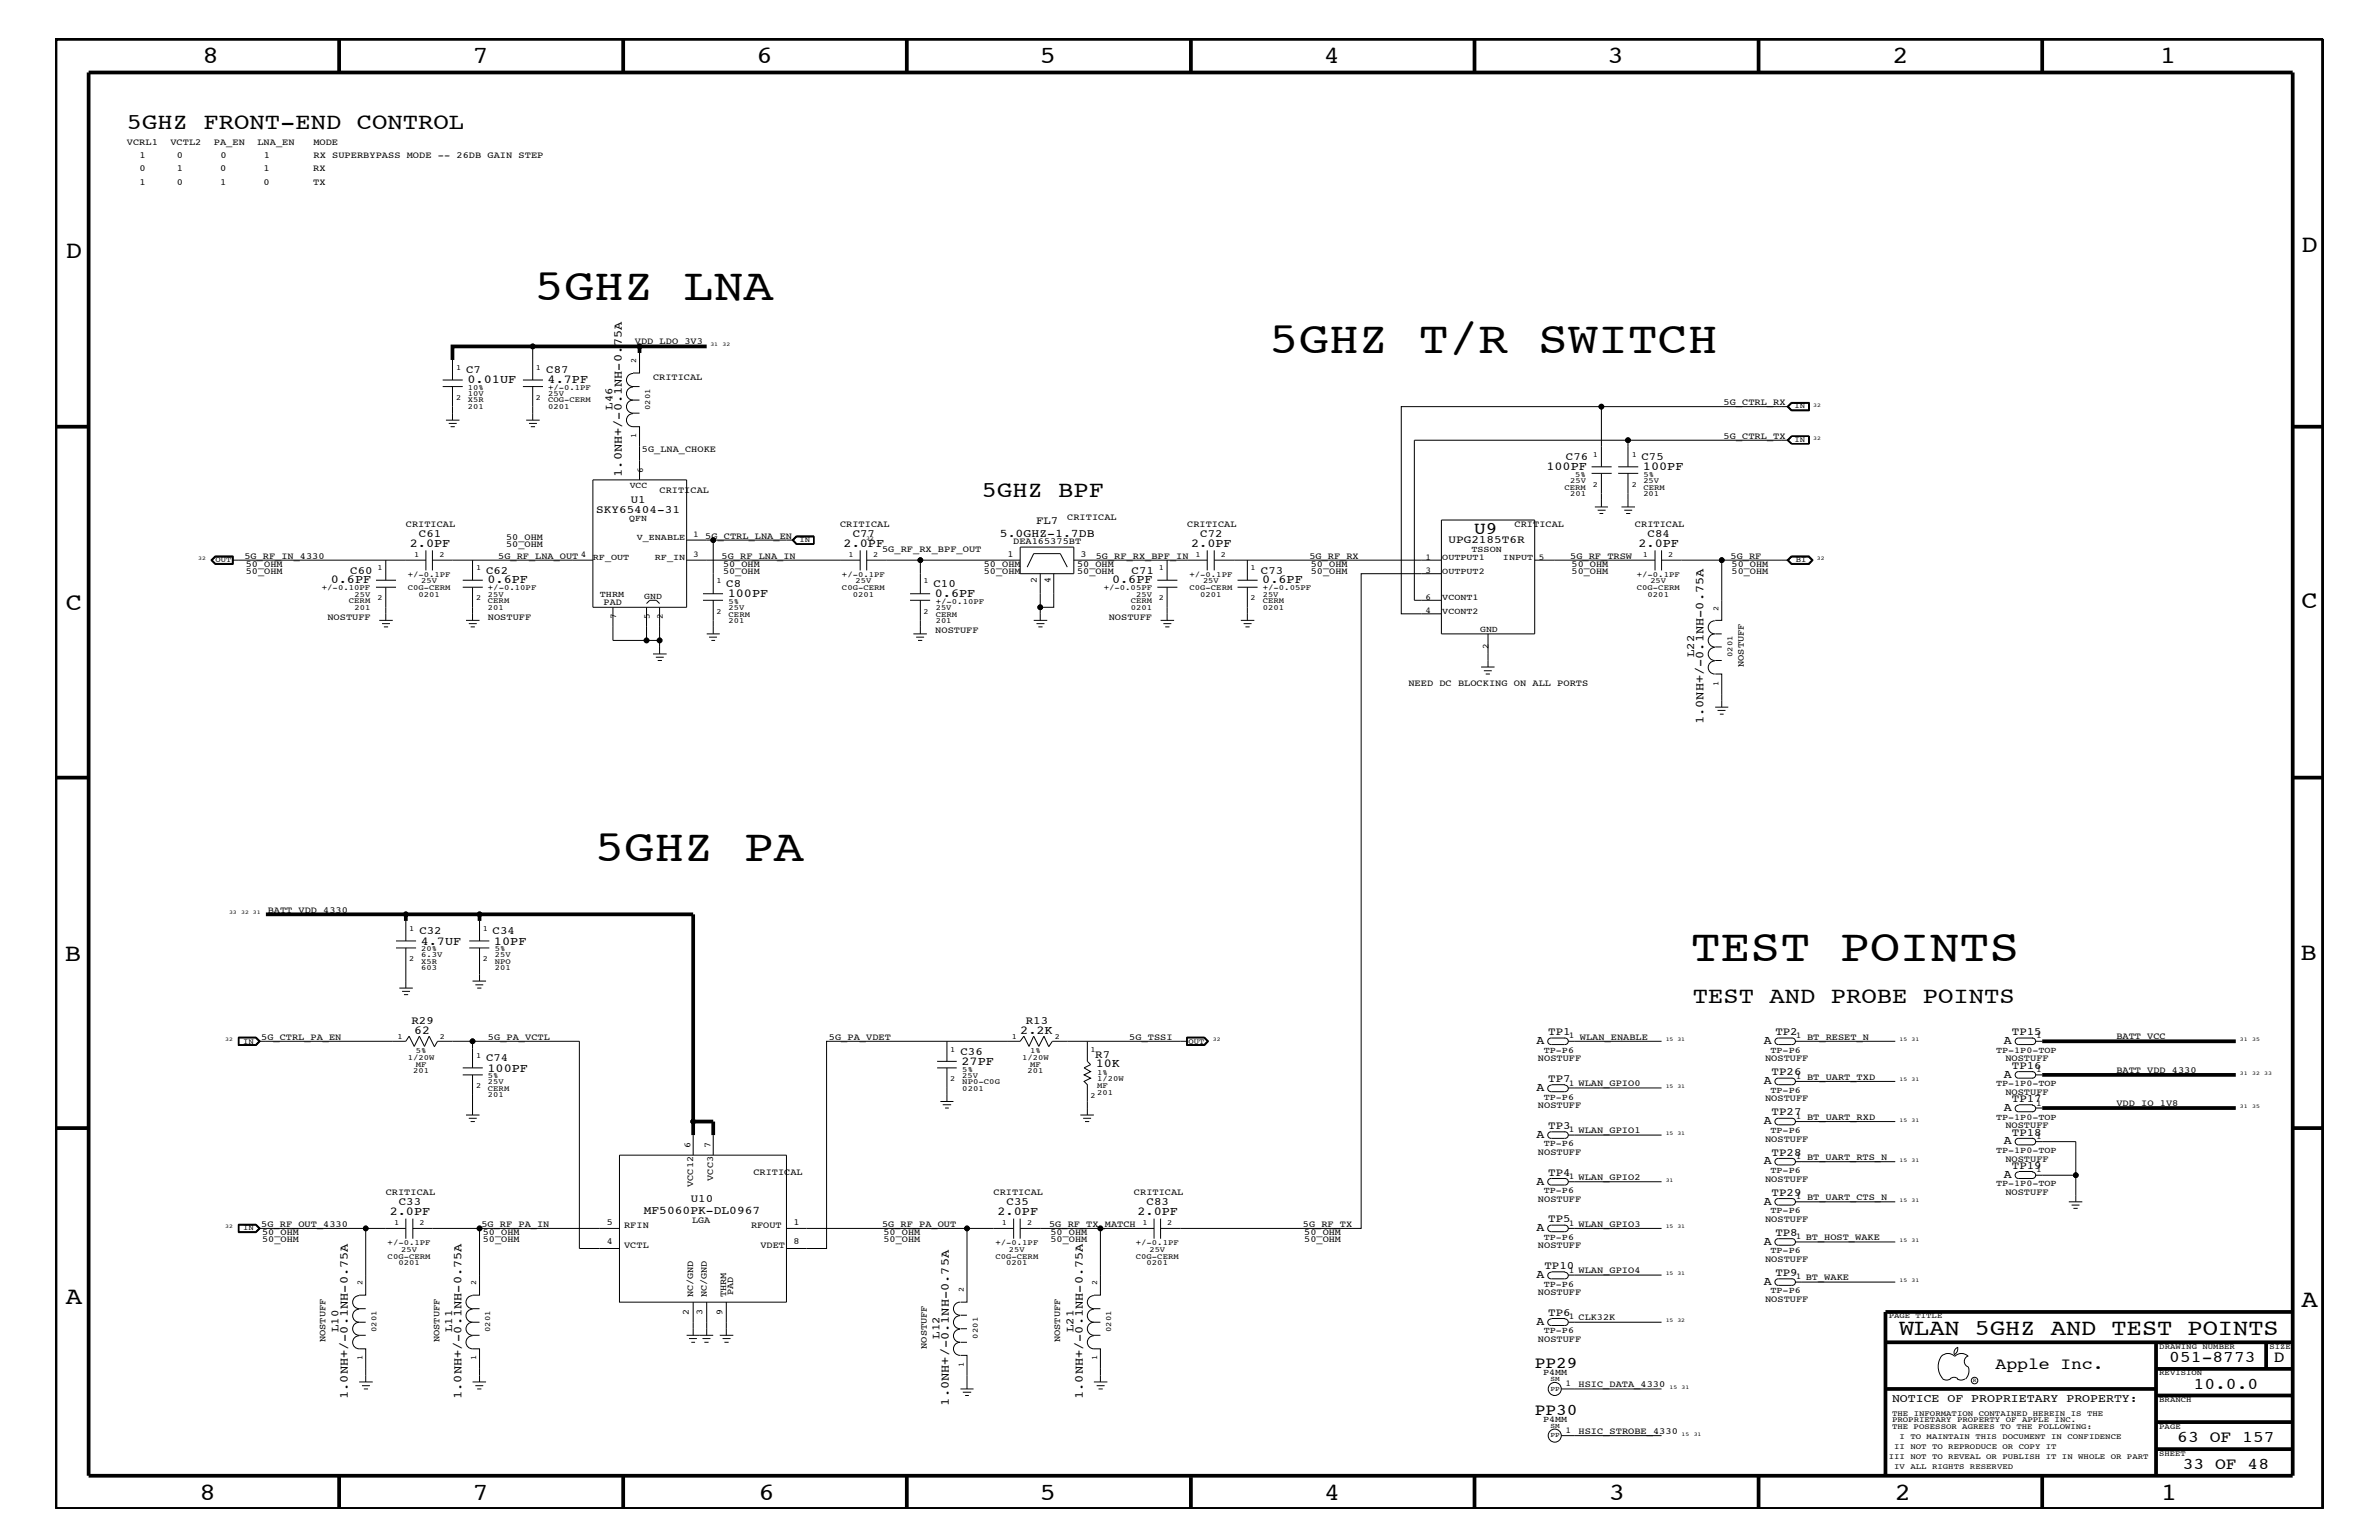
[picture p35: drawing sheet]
<svg xmlns="http://www.w3.org/2000/svg" width="432mm" height="279mm" viewBox="0 0 432 279" stroke-linecap="round" stroke-linejoin="round" font-family="sans-serif">
<defs><g id="words">
<g font-size="8.2">
<text x="97" y="54.4">5GHZ LNA</text>
<text x="230.4" y="64.1">5GHZ T/R SWITCH</text>
<text x="107.9" y="156.2">5GHZ PA</text>
<text x="306.9" y="174.3">TEST POINTS</text>
</g>
<g font-size="4.5">
<text x="36.7" y="11.5">8</text>
<text x="85.8" y="11.5">7</text>
<text x="137.3" y="11.5">6</text>
<text x="188.7" y="11.5">5</text>
<text x="240.3" y="11.5">4</text>
<text x="291.8" y="11.5">3</text>
<text x="343.5" y="11.5">2</text>
<text x="392" y="11.5">1</text>
<text x="11.9" y="46.8">D</text>
<text x="417.7" y="45.7">D</text>
<text x="11.9" y="110.6">C</text>
<text x="417.7" y="110.3">C</text>
<text x="11.8" y="174.3">B</text>
<text x="417.6" y="174.2">B</text>
<text x="11.9" y="236.7">A</text>
<text x="417.7" y="237.1">A</text>
<text x="36.2" y="272.1">8</text>
<text x="85.8" y="272.1">7</text>
<text x="137.7" y="272.1">6</text>
<text x="188.7" y="272.1">5</text>
<text x="240.4" y="272.1">4</text>
<text x="292" y="272.1">3</text>
<text x="343.9" y="272.1">2</text>
<text x="392.2" y="272.1">1</text>
</g>
<g font-size="4.1">
<text x="23" y="23.5">5GHZ FRONT-END CONTROL</text>
<text x="178.2" y="90.2">5GHZ BPF</text>
<text x="307.3" y="181.9">TEST AND PROBE POINTS</text>
<text x="344.7" y="242.3">WLAN 5GHZ AND TEST POINTS</text>
</g>
<text font-size="3.2" x="267.5" y="96.8">U9</text>
<g font-size="3">
<text x="278.6" y="248.2">PP29</text>
<text x="362.2" y="248.4">Apple Inc.</text>
<text x="393.7" y="247.1">051-8773</text>
<text x="398.1" y="252">10.0.0</text>
<text x="412.7" y="247.1">D</text>
<text x="278.6" y="256.7">PP30</text>
<text x="395.2" y="261.6">63 OF 157</text>
<text x="396.2" y="266.6">33 OF 48</text>
</g>
<g font-size="2.2">
<text x="84.8" y="69.5">0.01UF</text>
<text x="99.4" y="69.5">4.7PF</text>
<text x="112.9" y="86.5" transform="rotate(-90 112.9 86.5)">1.0NH+/-0.1NH-0.75A</text>
<text x="280.7" y="85.3">100PF</text>
<text x="298.2" y="85.3">100PF</text>
<text x="74.4" y="99.3">2.0PF</text>
<text x="153.1" y="99.3">2.0PF</text>
<text x="216.2" y="99.3">2.0PF</text>
<text x="297.4" y="99.3">2.0PF</text>
<text x="60" y="105.9">0.6PF</text>
<text x="88.5" y="105.9">0.6PF</text>
<text x="201.8" y="105.9">0.6PF</text>
<text x="229.1" y="105.9">0.6PF</text>
<text x="132.1" y="108.3">100PF</text>
<text x="169.7" y="108.3">0.6PF</text>
<text x="309.2" y="131.4" transform="rotate(-90 309.2 131.4)">1.0NH+/-0.1NH-0.75A</text>
<text x="76.4" y="171.4">4.7UF</text>
<text x="89.7" y="171.4">10PF</text>
<text x="75.2" y="187.6">62</text>
<text x="185.2" y="187.6">2.2K</text>
<text x="278.9" y="189.4">A</text>
<text x="320.1" y="189.4">A</text>
<text x="363.7" y="189.4">A</text>
<text x="88.5" y="194.4">100PF</text>
<text x="174.5" y="193.2">27PF</text>
<text x="198.9" y="193.7">10K</text>
<text x="278.9" y="197.9">A</text>
<text x="320.1" y="196.7">A</text>
<text x="363.7" y="195.5">A</text>
<text x="320.1" y="204">A</text>
<text x="363.7" y="201.5">A</text>
<text x="278.9" y="206.4">A</text>
<text x="363.7" y="207.6">A</text>
<text x="278.9" y="214.9">A</text>
<text x="320.1" y="211.3">A</text>
<text x="363.7" y="213.7">A</text>
<text x="70.7" y="220.4">2.0PF</text>
<text x="181.1" y="220.4">2.0PF</text>
<text x="206.5" y="220.4">2.0PF</text>
<text x="320.1" y="218.6">A</text>
<text x="278.9" y="223.4">A</text>
<text x="320.1" y="225.8">A</text>
<text x="278.9" y="231.8">A</text>
<text x="320.1" y="233.1">A</text>
<text x="278.9" y="240.4">A</text>
<text x="63.2" y="253.8" transform="rotate(-90 63.2 253.8)">1.0NH+/-0.1NH-0.75A</text>
<text x="83.7" y="253.8" transform="rotate(-90 83.7 253.8)">1.0NH+/-0.1NH-0.75A</text>
<text x="172.2" y="255" transform="rotate(-90 172.2 255)">1.0NH+/-0.1NH-0.75A</text>
<text x="196.5" y="253.8" transform="rotate(-90 196.5 253.8)">1.0NH+/-0.1NH-0.75A</text>
</g>
<g font-size="2.1">
<text x="181.5" y="97.4">5.0GHZ-1.7DB</text>
<text x="116.8" y="220.2">MF5060PK-DL0967</text>
<text x="343.4" y="254.4">NOTICE OF PROPRIETARY PROPERTY:</text>
</g>
<g font-size="2">
<text x="84.6" y="67.7">C7</text>
<text x="99.1" y="67.7">C87</text>
<text x="111.2" y="74.4" transform="rotate(-90 111.2 74.4)">L46</text>
<text x="284.2" y="83.5">C76</text>
<text x="297.9" y="83.5">C75</text>
<text x="108.2" y="93.1">SKY65404-31</text>
<text x="114.5" y="91.2">U1</text>
<text x="188" y="95.1">FL7</text>
<text x="76" y="97.4">C61</text>
<text x="154.8" y="97.4">C77</text>
<text x="217.8" y="97.4">C72</text>
<text x="262.9" y="98.5">UPG2185T6R</text>
<text x="299" y="97.4">C84</text>
<text x="63.6" y="104.1">C60</text>
<text x="88.2" y="104.1">C62</text>
<text x="131.8" y="106.5">C8</text>
<text x="169.4" y="106.5">C10</text>
<text x="205.4" y="104.1">C71</text>
<text x="228.9" y="104.1">C73</text>
<text x="307.5" y="119.2" transform="rotate(-90 307.5 119.2)">L22</text>
<text x="76.1" y="169.5">C32</text>
<text x="89.4" y="169.5">C34</text>
<text x="74.7" y="185.9">R29</text>
<text x="186.2" y="185.9">R13</text>
<text x="174.3" y="191.4">C36</text>
<text x="198.8" y="191.9">R7</text>
<text x="281" y="187.8">TP1</text>
<text x="322.2" y="187.8">TP2</text>
<text x="365.2" y="187.8">TP15</text>
<text x="88.2" y="192.6">C74</text>
<text x="281" y="196.4">TP7</text>
<text x="321.6" y="195.1">TP26</text>
<text x="365.2" y="193.9">TP16</text>
<text x="321.6" y="202.4">TP27</text>
<text x="365.2" y="200">TP17</text>
<text x="281" y="204.8">TP3</text>
<text x="321.6" y="209.7">TP28</text>
<text x="365.2" y="206">TP18</text>
<text x="281" y="213.3">TP4</text>
<text x="365.2" y="212.1">TP19</text>
<text x="72.4" y="218.6">C33</text>
<text x="125.4" y="218.1">U10</text>
<text x="182.7" y="218.6">C35</text>
<text x="208.1" y="218.6">C83</text>
<text x="281" y="221.8">TP5</text>
<text x="321.6" y="216.9">TP29</text>
<text x="322.2" y="224.2">TP8</text>
<text x="280.3" y="230.2">TP10</text>
<text x="322.2" y="231.5">TP9</text>
<text x="281" y="238.8">TP6</text>
<text x="61.5" y="241.7" transform="rotate(-90 61.5 241.7)">L10</text>
<text x="82" y="241.7" transform="rotate(-90 82 241.7)">L11</text>
<text x="170.5" y="242.9" transform="rotate(-90 170.5 242.9)">L12</text>
<text x="194.8" y="241.7" transform="rotate(-90 194.8 241.7)">L21</text>
</g>
<g font-size="1.7">
<text x="23" y="26.3">VCRL1</text>
<text x="25.3" y="28.6">1</text>
<text x="30.9" y="26.3">VCTL2</text>
<text x="32.1" y="28.6">0</text>
<text x="38.8" y="26.3">PA_EN</text>
<text x="40" y="28.6">0</text>
<text x="46.7" y="26.3">LNA_EN</text>
<text x="47.9" y="28.6">1</text>
<text x="56.9" y="26.3">MODE</text>
<text x="56.9" y="28.6">RX SUPERBYPASS MODE -- 26DB GAIN STEP</text>
<text x="25.3" y="31.1">0</text>
<text x="25.3" y="33.6">1</text>
<text x="32.1" y="31.1">1</text>
<text x="32.1" y="33.6">0</text>
<text x="40" y="31.1">0</text>
<text x="40" y="33.6">1</text>
<text x="47.8" y="31.1">1</text>
<text x="47.8" y="33.6">0</text>
<text x="56.8" y="31.1">RX</text>
<text x="56.8" y="33.6">TX</text>
<text x="115.2" y="62.4">VDD_LDO_3V3</text>
<text x="118.5" y="68.9">CRITICAL</text>
<text x="312.8" y="73.5">5G_CTRL_RX</text>
<text x="116.5" y="82">5G_LNA_CHOKE</text>
<text x="312.8" y="79.6">5G_CTRL_TX</text>
<text x="119.7" y="89.5">CRITICAL</text>
<text x="73.7" y="95.6">CRITICAL</text>
<text x="152.5" y="95.6">CRITICAL</text>
<text x="193.7" y="94.3">CRITICAL</text>
<text x="215.5" y="95.6">CRITICAL</text>
<text x="274.9" y="95.6">CRITICAL</text>
<text x="296.8" y="95.6">CRITICAL</text>
<text x="44.4" y="101.4">5G_RF_IN_4330</text>
<text x="90.4" y="101.4">5G_RF_LNA_OUT 4</text>
<text x="91.9" y="98">50_OHM</text>
<text x="91.9" y="99.3">50_OHM</text>
<text x="128" y="97.7">5G_CTRL_LNA_EN</text>
<text x="131" y="101.4">5G_RF_LNA_IN</text>
<text x="160.1" y="100.2">5G_RF_RX_BPF_OUT</text>
<text x="182.9" y="101">1</text>
<text x="183.9" y="98.7">DEA165375BT</text>
<text x="196.1" y="101">3</text>
<text x="198.9" y="101.4">5G_RF_RX_BPF_IN</text>
<text x="237.7" y="101.4">5G_RF_RX</text>
<text x="285" y="101.4">5G_RF_TRSW</text>
<text x="314.1" y="101.4">5G_RF</text>
<text x="44.6" y="102.9">50_OHM</text>
<text x="44.6" y="104.1">50_OHM</text>
<text x="131.2" y="104.1">50_OHM</text>
<text x="131.2" y="102.9">50_OHM</text>
<text x="178.6" y="104.1">50_OHM</text>
<text x="178.6" y="102.9">50_OHM</text>
<text x="188.2" y="105.8" transform="rotate(-90 188.2 105.8)">2</text>
<text x="190.7" y="105.8" transform="rotate(-90 190.7 105.8)">4</text>
<text x="195.5" y="102.9">50_OHM</text>
<text x="195.5" y="104.1">50_OHM</text>
<text x="237.9" y="104.1">50_OHM</text>
<text x="237.9" y="102.9">50_OHM</text>
<text x="285.2" y="102.9">50_OHM</text>
<text x="285.2" y="104.1">50_OHM</text>
<text x="314.3" y="102.9">50_OHM</text>
<text x="314.3" y="104.1">50_OHM</text>
<text x="59.4" y="112.6">NOSTUFF</text>
<text x="88.6" y="112.6">NOSTUFF</text>
<text x="109.6" y="109.8">PAD</text>
<text x="201.3" y="112.6">NOSTUFF</text>
<text x="169.8" y="114.9">NOSTUFF</text>
<text x="255.6" y="124.4">NEED DC BLOCKING ON ALL PORTS</text>
<text x="316.5" y="121" transform="rotate(-90 316.5 121)">NOSTUFF</text>
<text x="48.6" y="165.6">BATT_VDD_4330</text>
<text x="47.4" y="188.7">5G_CTRL_PA_EN</text>
<text x="88.6" y="188.7">5G_PA_VCTL</text>
<text x="150.5" y="188.7">5G_PA_VDET</text>
<text x="205" y="188.7">5G_TSSI</text>
<text x="384.1" y="188.6">BATT_VCC</text>
<text x="279.1" y="192.6">NOSTUFF</text>
<text x="320.4" y="192.6">NOSTUFF</text>
<text x="364" y="192.6">NOSTUFF</text>
<text x="384.1" y="194.7">BATT_VDD_4330</text>
<text x="279.1" y="201">NOSTUFF</text>
<text x="320.4" y="199.8">NOSTUFF</text>
<text x="364" y="198.7">NOSTUFF</text>
<text x="384.1" y="200.7">VDD_IO_1V8</text>
<text x="125.3" y="208.3" transform="rotate(-90 125.3 208.3)">6</text>
<text x="128.9" y="208.3" transform="rotate(-90 128.9 208.3)">7</text>
<text x="279.1" y="209.6">NOSTUFF</text>
<text x="320.4" y="207.1">NOSTUFF</text>
<text x="364" y="204.7">NOSTUFF</text>
<text x="125.8" y="215.3" transform="rotate(-90 125.8 215.3)">VCC12</text>
<text x="129.5" y="214.2" transform="rotate(-90 129.5 214.2)">VCC3</text>
<text x="136.7" y="213.2">CRITICAL</text>
<text x="320.4" y="214.4">NOSTUFF</text>
<text x="364" y="210.8">NOSTUFF</text>
<text x="70" y="216.9">CRITICAL</text>
<text x="125.6" y="221.9">LGA</text>
<text x="180.3" y="216.9">CRITICAL</text>
<text x="205.8" y="216.9">CRITICAL</text>
<text x="279.1" y="218">NOSTUFF</text>
<text x="320.4" y="221.7">NOSTUFF</text>
<text x="364" y="216.9">NOSTUFF</text>
<text x="47.4" y="222.6">5G_RF_OUT_4330</text>
<text x="47.6" y="225.3">50_OHM</text>
<text x="47.6" y="224.1">50_OHM</text>
<text x="87.4" y="222.6">5G_RF_PA_IN</text>
<text x="87.6" y="225.3">50_OHM</text>
<text x="87.6" y="224.1">50_OHM</text>
<text x="110.2" y="222.2">5</text>
<text x="110.2" y="225.7">4</text>
<text x="113.3" y="226.5">VCTL</text>
<text x="113.3" y="222.9">RFIN</text>
<text x="136.3" y="222.9">RFOUT</text>
<text x="138" y="226.5">VDET</text>
<text x="144" y="222.2">1</text>
<text x="144" y="225.7">8</text>
<text x="160.1" y="222.6">5G_RF_PA_OUT</text>
<text x="160.4" y="224.1">50_OHM</text>
<text x="160.4" y="225.3">50_OHM</text>
<text x="190.4" y="222.6">5G_RF_TX_MATCH</text>
<text x="190.7" y="225.3">50_OHM</text>
<text x="190.7" y="224.1">50_OHM</text>
<text x="236.5" y="222.6">5G_RF_TX</text>
<text x="236.7" y="224.1">50_OHM</text>
<text x="236.7" y="225.3">50_OHM</text>
<text x="279.1" y="226.5">NOSTUFF</text>
<text x="320.4" y="229">NOSTUFF</text>
<text x="125.1" y="238.5" transform="rotate(-90 125.1 238.5)">2</text>
<text x="125.8" y="235.4" transform="rotate(-90 125.8 235.4)">NC/GND</text>
<text x="127.5" y="238.5" transform="rotate(-90 127.5 238.5)">3</text>
<text x="128.3" y="235.4" transform="rotate(-90 128.3 235.4)">NC/GND</text>
<text x="131.1" y="238.5" transform="rotate(-90 131.1 238.5)">9</text>
<text x="131.8" y="235.4" transform="rotate(-90 131.8 235.4)">THRM</text>
<text x="133.1" y="235" transform="rotate(-90 133.1 235)">PAD</text>
<text x="279.1" y="235">NOSTUFF</text>
<text x="320.4" y="236.2">NOSTUFF</text>
<text x="59.1" y="243.5" transform="rotate(-90 59.1 243.5)">NOSTUFF</text>
<text x="79.8" y="243.5" transform="rotate(-90 79.8 243.5)">NOSTUFF</text>
<text x="168.2" y="244.7" transform="rotate(-90 168.2 244.7)">NOSTUFF</text>
<text x="192.4" y="243.5" transform="rotate(-90 192.4 243.5)">NOSTUFF</text>
<text x="279.1" y="243.5">NOSTUFF</text>
<text x="286.5" y="251.7">HSIC_DATA_4330</text>
<text x="286.5" y="260.1">HSIC_STROBE_4330</text>
</g>
<g font-size="1.6">
<text x="114.3" y="88.6">VCC</text>
<text x="116.8" y="85.9" transform="rotate(-90 116.8 85.9)">6</text>
<text x="114.2" y="94.6">QFN</text>
<text x="107.6" y="101.6">RF_OUT</text>
<text x="115.6" y="98">V_ENABLE</text>
<text x="118.9" y="101.6">RF_IN</text>
<text x="125.8" y="101">3</text>
<text x="125.8" y="97.4">1</text>
<text x="258.7" y="101.5">1</text>
<text x="261.8" y="101.6">OUTPUT1</text>
<text x="267.1" y="100.1">TSSON</text>
<text x="272.8" y="101.6">INPUT</text>
<text x="279.3" y="101.5">5</text>
<text x="258.7" y="104">3</text>
<text x="261.8" y="104.1">OUTPUT2</text>
<text x="108.9" y="108.4">THRM</text>
<text x="111.8" y="112.4" transform="rotate(-90 111.8 112.4)">7</text>
<text x="116.9" y="108.7">GND</text>
<text x="117.9" y="112.4" transform="rotate(-90 117.9 112.4)">5</text>
<text x="120.3" y="112.4" transform="rotate(-90 120.3 112.4)">2</text>
<text x="258.7" y="108.8">6</text>
<text x="258.7" y="111.2">4</text>
<text x="261.8" y="111.4">VCONT2</text>
<text x="261.8" y="108.9">VCONT1</text>
<text x="268.6" y="114.8">GND</text>
<text x="270.2" y="117.8" transform="rotate(-90 270.2 117.8)">2</text>
<text x="280.2" y="191">TP-P6</text>
<text x="284.7" y="188.4">1 WLAN_ENABLE</text>
<text x="321.4" y="191">TP-P6</text>
<text x="326" y="188.4">1 BT_RESET_N</text>
<text x="362.3" y="191">TP-1P0-TOP</text>
<text x="369.6" y="188.4">1</text>
<text x="284.7" y="197">1 WLAN_GPIO0</text>
<text x="326" y="195.7">1 BT_UART_TXD</text>
<text x="362.3" y="197">TP-1P0-TOP</text>
<text x="369.6" y="194.5">1</text>
<text x="280.2" y="199.5">TP-P6</text>
<text x="321.4" y="198.2">TP-P6</text>
<text x="326" y="203">1 BT_UART_RXD</text>
<text x="362.3" y="203.1">TP-1P0-TOP</text>
<text x="369.6" y="200.6">1</text>
<text x="280.2" y="208">TP-P6</text>
<text x="284.7" y="205.4">1 WLAN_GPIO1</text>
<text x="321.4" y="205.5">TP-P6</text>
<text x="362.3" y="209.2">TP-1P0-TOP</text>
<text x="369.6" y="206.6">1</text>
<text x="284.7" y="213.9">1 WLAN_GPIO2</text>
<text x="321.4" y="212.8">TP-P6</text>
<text x="326" y="210.3">1 BT_UART_RTS_N</text>
<text x="362.3" y="215.3">TP-1P0-TOP</text>
<text x="369.6" y="212.7">1</text>
<text x="280.2" y="216.4">TP-P6</text>
<text x="321.4" y="220.1">TP-P6</text>
<text x="326" y="217.5">1 BT_UART_CTS_N</text>
<text x="280.2" y="224.9">TP-P6</text>
<text x="284.7" y="222.4">1 WLAN_GPIO3</text>
<text x="321.4" y="227.4">TP-P6</text>
<text x="326" y="224.8">1 BT_HOST_WAKE</text>
<text x="280.2" y="233.5">TP-P6</text>
<text x="284.7" y="230.9">1 WLAN_GPIO4</text>
<text x="326" y="232.1">1 BT_WAKE</text>
<text x="284.7" y="239.4">1 CLK32K</text>
<text x="321.4" y="234.6">TP-P6</text>
<text x="280.2" y="241.9">TP-P6</text>
<text x="280.1" y="249.5">P4MM</text>
<text x="284.1" y="251.5">1</text>
<text x="280.1" y="257.9">P4MM</text>
<text x="284.1" y="260">1</text>
</g>
<g font-size="1.4">
<text x="115.5" y="65.9" transform="rotate(-90 115.5 65.9)">2</text>
<text x="82.8" y="67.1">1</text>
<text x="84.9" y="71.8">10V</text>
<text x="84.9" y="70.7">10%</text>
<text x="97.3" y="67.1">1</text>
<text x="99.5" y="70.7">+/-0.1PF</text>
<text x="99.5" y="71.8">25V</text>
<text x="82.8" y="72.6">2</text>
<text x="84.9" y="74.3">201</text>
<text x="84.9" y="73">X5R</text>
<text x="97.3" y="72.6">2</text>
<text x="99.5" y="74.3">0201</text>
<text x="99.5" y="73">COG-CERM</text>
<text x="118" y="74.4" transform="rotate(-90 118 74.4)">0201</text>
<text x="325.7" y="74.1">IN</text>
<text x="115.5" y="79.5" transform="rotate(-90 115.5 79.5)">1</text>
<text x="289.1" y="82.8">1</text>
<text x="296.2" y="82.8">1</text>
<text x="325.7" y="80.2">IN</text>
<text x="284" y="88.8">CERM</text>
<text x="285" y="87.6">25V</text>
<text x="285.9" y="86.5">5%</text>
<text x="289.1" y="88.3">2</text>
<text x="296.2" y="88.3">2</text>
<text x="298.3" y="87.6">25V</text>
<text x="298.3" y="88.8">CERM</text>
<text x="298.3" y="86.5">5%</text>
<text x="285" y="90">201</text>
<text x="298.3" y="90">201</text>
<text x="75.2" y="101">1</text>
<text x="79.8" y="101">2</text>
<text x="145.1" y="98.4">IN</text>
<text x="154" y="101">1</text>
<text x="158.5" y="101">2</text>
<text x="217" y="101">1</text>
<text x="221.6" y="101">2</text>
<text x="298.2" y="101">1</text>
<text x="302.8" y="101">2</text>
<text x="39.1" y="102.1">OUT</text>
<text x="58.4" y="107.1">+/-0.10PF</text>
<text x="68.5" y="103.5">1</text>
<text x="74" y="104.7">+/-0.1PF</text>
<text x="74" y="107.1">C0G-CERM</text>
<text x="76.5" y="105.9">25V</text>
<text x="86.4" y="103.5">1</text>
<text x="88.6" y="107.1">+/-0.10PF</text>
<text x="130" y="105.9">1</text>
<text x="152.8" y="104.7">+/-0.1PF</text>
<text x="152.8" y="107.1">C0G-CERM</text>
<text x="155.3" y="105.9">25V</text>
<text x="167.6" y="105.9">1</text>
<text x="200.3" y="107.1">+/-0.05PF</text>
<text x="210.3" y="103.5">1</text>
<text x="215.9" y="107.1">C0G-CERM</text>
<text x="215.9" y="104.7">+/-0.1PF</text>
<text x="218.4" y="105.9">25V</text>
<text x="227" y="103.5">1</text>
<text x="229.2" y="107.1">+/-0.05PF</text>
<text x="297.1" y="104.7">+/-0.1PF</text>
<text x="297.1" y="107.1">C0G-CERM</text>
<text x="299.6" y="105.9">25V</text>
<text x="326" y="102.1">BI</text>
<text x="63.3" y="109.4">CERM</text>
<text x="64.3" y="110.6">201</text>
<text x="64.3" y="108.2">25V</text>
<text x="68.5" y="108.9">2</text>
<text x="75.9" y="108.3">0201</text>
<text x="86.4" y="108.9">2</text>
<text x="88.6" y="109.4">CERM</text>
<text x="88.6" y="108.2">25V</text>
<text x="88.6" y="110.6">201</text>
<text x="130" y="111.4">2</text>
<text x="132.2" y="111.9">CERM</text>
<text x="132.2" y="113.1">201</text>
<text x="132.2" y="110.6">25V</text>
<text x="132.2" y="109.5">5%</text>
<text x="154.8" y="108.3">0201</text>
<text x="167.6" y="111.4">2</text>
<text x="169.8" y="109.5">+/-0.10PF</text>
<text x="169.8" y="111.9">CERM</text>
<text x="169.8" y="110.6">25V</text>
<text x="169.8" y="113.1">201</text>
<text x="205.2" y="110.6">0201</text>
<text x="205.2" y="109.4">CERM</text>
<text x="206.2" y="108.2">25V</text>
<text x="210.3" y="108.9">2</text>
<text x="217.8" y="108.3">0201</text>
<text x="227" y="108.9">2</text>
<text x="229.2" y="108.2">25V</text>
<text x="229.2" y="109.4">CERM</text>
<text x="229.2" y="110.6">0201</text>
<text x="299" y="108.3">0201</text>
<text x="311.9" y="110.8" transform="rotate(-90 311.9 110.8)">2</text>
<text x="314.5" y="119.2" transform="rotate(-90 314.5 119.2)">0201</text>
<text x="311.9" y="124.4" transform="rotate(-90 311.9 124.4)">1</text>
<text x="74.3" y="168.9">1</text>
<text x="76.5" y="173.7">6.3V</text>
<text x="76.5" y="172.6">20%</text>
<text x="87.6" y="168.9">1</text>
<text x="89.8" y="173.7">25V</text>
<text x="89.8" y="172.6">5%</text>
<text x="74.3" y="174.4">2</text>
<text x="76.5" y="174.9">X5R</text>
<text x="76.5" y="176.1">603</text>
<text x="87.6" y="174.4">2</text>
<text x="89.8" y="174.9">NPO</text>
<text x="89.8" y="176.1">201</text>
<text x="44.1" y="189.3">IN</text>
<text x="72.1" y="188.6">1</text>
<text x="75.5" y="191.1">5%</text>
<text x="79.8" y="188.6">2</text>
<text x="86.4" y="192">1</text>
<text x="172.5" y="190.8">1</text>
<text x="183.6" y="188.6">1</text>
<text x="187" y="191.1">1%</text>
<text x="191.4" y="188.6">2</text>
<text x="198" y="190.8">1</text>
<text x="215.7" y="189.3">OUT</text>
<text x="74" y="192.3">1/20W</text>
<text x="75" y="194.8">201</text>
<text x="75.5" y="193.6">MF</text>
<text x="86.4" y="197.4">2</text>
<text x="88.6" y="196.7">25V</text>
<text x="88.6" y="197.9">CERM</text>
<text x="88.6" y="195.6">5%</text>
<text x="172.5" y="196.2">2</text>
<text x="174.7" y="196.7">NP0-C0G</text>
<text x="174.7" y="195.5">25V</text>
<text x="174.7" y="194.4">5%</text>
<text x="174.7" y="197.9">0201</text>
<text x="185.5" y="192.3">1/20W</text>
<text x="186.5" y="194.8">201</text>
<text x="187" y="193.6">MF</text>
<text x="199.1" y="195">1%</text>
<text x="199.1" y="196.2">1/20W</text>
<text x="199.1" y="197.4">MF</text>
<text x="88.6" y="199.1">201</text>
<text x="198" y="199.2">2</text>
<text x="199.1" y="198.7">201</text>
<text x="44.1" y="223.2">IN</text>
<text x="70.4" y="225.9">+/-0.1PF</text>
<text x="71.5" y="222.3">1</text>
<text x="72.8" y="227.1">25V</text>
<text x="76.1" y="222.3">2</text>
<text x="180.7" y="225.9">+/-0.1PF</text>
<text x="181.9" y="222.3">1</text>
<text x="183.1" y="227.1">25V</text>
<text x="186.4" y="222.3">2</text>
<text x="206.2" y="225.9">+/-0.1PF</text>
<text x="207.3" y="222.3">1</text>
<text x="208.6" y="227.1">25V</text>
<text x="211.8" y="222.3">2</text>
<text x="65.8" y="233.2" transform="rotate(-90 65.8 233.2)">2</text>
<text x="70.4" y="228.4">C0G-CERM</text>
<text x="72.3" y="229.6">0201</text>
<text x="86.4" y="233.2" transform="rotate(-90 86.4 233.2)">2</text>
<text x="180.7" y="228.4">C0G-CERM</text>
<text x="182.6" y="229.6">0201</text>
<text x="199.1" y="233.2" transform="rotate(-90 199.1 233.2)">2</text>
<text x="206.2" y="228.4">C0G-CERM</text>
<text x="208.1" y="229.6">0201</text>
<text x="174.9" y="234.4" transform="rotate(-90 174.9 234.4)">2</text>
<text x="342.8" y="239.2">PAGE TITLE</text>
<text x="68.3" y="241.7" transform="rotate(-90 68.3 241.7)">0201</text>
<text x="89" y="241.7" transform="rotate(-90 89 241.7)">0201</text>
<text x="177.5" y="242.9" transform="rotate(-90 177.5 242.9)">0201</text>
<text x="201.7" y="241.7" transform="rotate(-90 201.7 241.7)">0201</text>
<text x="391.9" y="244.7">DRAWING NUMBER</text>
<text x="411.9" y="244.7">SIZE</text>
<text x="65.8" y="246.8" transform="rotate(-90 65.8 246.8)">1</text>
<text x="86.4" y="246.8" transform="rotate(-90 86.4 246.8)">1</text>
<text x="174.9" y="248" transform="rotate(-90 174.9 248)">1</text>
<text x="199.1" y="246.8" transform="rotate(-90 199.1 246.8)">1</text>
<text x="391.9" y="249.5">REVISION</text>
<text x="343.4" y="256.8">THE INFORMATION CONTAINED HEREIN IS THE</text>
<text x="391.9" y="254.4">BRANCH</text>
<text x="343.4" y="258">PROPRIETARY PROPERTY OF APPLE INC.</text>
<text x="343.4" y="259.3">THE POSESSOR AGREES TO THE FOLLOWING:</text>
<text x="343.8" y="262.9">II NOT TO REPRODUCE OR COPY IT</text>
<text x="344.8" y="261.1">I TO MAINTAIN THIS DOCUMENT IN CONFIDENCE</text>
<text x="391.9" y="259.3">PAGE</text>
<text x="342.8" y="264.7">III NOT TO REVEAL OR PUBLISH IT IN WHOLE OR PART</text>
<text x="343.8" y="266.6">IV ALL RIGHTS RESERVED</text>
<text x="391.9" y="264.1">SHEET</text>
</g>
<g font-size="1.3">
<text x="281.4" y="250.6">SM</text>
<text x="281.4" y="252.3">PP</text>
<text x="281.4" y="260.8">PP</text>
<text x="281.4" y="259">SM</text>
</g>
<g font-size="1">
<text x="128.9" y="62.9">31</text>
<text x="131.1" y="62.9">32</text>
<text x="329.1" y="73.8">32</text>
<text x="329.1" y="79.9">32</text>
<text x="36" y="101.6">32</text>
<text x="157.2" y="98">32</text>
<text x="329.8" y="101.6">32</text>
<text x="41.6" y="165.9">33</text>
<text x="43.8" y="165.9">32 31</text>
<text x="40.9" y="188.9">32</text>
<text x="220.1" y="188.9">32</text>
<text x="302.3" y="188.9">15 31</text>
<text x="344.8" y="188.9">15</text>
<text x="347" y="188.9">31</text>
<text x="406.6" y="188.9">31</text>
<text x="408.8" y="188.9">35</text>
<text x="302.3" y="197.4">15 31</text>
<text x="344.8" y="196.2">15</text>
<text x="347" y="196.2">31</text>
<text x="406.6" y="195">31</text>
<text x="408.8" y="195">32</text>
<text x="411" y="195">33</text>
<text x="344.8" y="203.5">15</text>
<text x="347" y="203.5">31</text>
<text x="406.6" y="201">31</text>
<text x="408.8" y="201">35</text>
<text x="302.3" y="205.9">15 31</text>
<text x="302.3" y="214.4">31</text>
<text x="344.8" y="210.8">15</text>
<text x="347" y="210.8">31</text>
<text x="344.8" y="218">15</text>
<text x="347" y="218">31</text>
<text x="40.9" y="222.9">32</text>
<text x="302.3" y="222.9">15 31</text>
<text x="344.8" y="225.3">15</text>
<text x="347" y="225.3">31</text>
<text x="302.3" y="231.3">15 31</text>
<text x="344.8" y="232.6">15</text>
<text x="347" y="232.6">31</text>
<text x="302.3" y="239.9">15 32</text>
<text x="303" y="252">15</text>
<text x="305.2" y="252">31</text>
<text x="358.1" y="250.7">R</text>
<text x="305.2" y="260.5">15</text>
<text x="307.4" y="260.5">31</text>
</g>
</g></defs>
<g fill="none" stroke="#000" stroke-width=".18">
<path d="M80.3 70.1h3.7M80.3 68.9h3.7M80.9 76.2h2.5M81.4 76.8h1.5M81.8 77.4h.8M82.1 65.3v3.6M82.1 70.1v6.1M94.9 70.1h3.7M94.9 68.9h3.7M95.5 76.2h2.5M96 76.8h1.5M96.4 77.4h.7"/>
<path d="M96.7 62.9v6M96.7 70.1v6.1M114.9 75a1.19 1.19 0 0 0-1.2 1.2 1.19 1.19 0 0 0 1.2 1.2h1.2v9.7M114.9 70.2a1.19 1.19 0 0 0-1.2 1.2 1.19 1.19 0 0 0 1.2 1.2M114.9 72.6a1.19 1.19 0 0 0-1.2 1.2 1.19 1.19 0 0 0 1.2 1.2h1.2M114.9 67.8a1.19 1.19 0 0 0-1.2 1.1 1.19 1.19 0 0 0 1.2 1.2h1.2M114.9 72.6h1.2M116.1 64v3.7h-1.2M290.7 73.8v10.9M295.5 79.9h-38.8v29h4.9M324.6 73.8l.6-.6h3.1v1.2h-3.1zM324.6 73.8h-70.3v37.6h7.3"/>
<path d="M324.6 79.9h-29.1v4.8M325.1 73h3.3v1.5h-3.3l-.7-.7zM325.1 79.1h3.3v1.4h-3.3l-.7-.6zM325.2 79.2l-.6 .7 .6 .6M325.2 73.1l-.8 .7 .8 .7M325.2 73.1h3.1v1.4h-3.1M325.2 73.1l-.7 .7 .7 .7M325.2 79.1l-.8 .8 .8 .6M325.2 79.2l-.7 .7 .7 .6M325.2 79.2h3.1M328.3 79.2v1.3M328.3 79.1v1.4"/>
<path d="M77.3 99.9v3.6M78.5 99.9v3.6M107.6 87.1h17v23.1h-17zM124.6 98h4.9M144 98h-14.5v9.7M144.5 97.2h3.2v1.5h-3.2l-.7-.7zM144.6 97.4l-.6 .6 .6 .7M144.6 97.4h3.1v1.3h-3.1M144.6 97.4l-.7 .6 .7 .7M147.7 97.3h-3.2l-.7 .7 .7 .7M156.1 99.9v3.6M157.3 99.9v3.6"/>
<path d="M185.2 99.3h9.7v4.8h-9.7zM219.1 99.9v3.6M220.4 99.9v3.6M261.6 94.3h17v20.7h-17zM288.9 85.9h3.6M288.9 84.7h3.6M289.5 92h2.3M290 92.6h1.4M290.3 93.2h.7M290.7 85.9v6.1M293.7 85.9h3.6M293.7 84.7h3.6"/>
<path d="M294.3 92h2.5M294.8 92.6h1.4M295.1 93.2h.8M295.5 85.9v6.1M300.4 99.9v3.6M301.6 99.9v3.6M325.2 80.5h3.1M38.3 101.6l.7-.7h3.3v1.5h-3.3zM39.1 101l-.6 .6 .6 .6h3.1v-1.2M39.1 102.4l-.7-.8 .7-.6h3.1v1.4M39.1 101l-.7 .6 .7 .7h3.1M39.1 101h3.1"/>
<path d="M42.2 101.6h35.1M68.2 106.5h3.7M68.2 105.3h3.7M68.8 112.6h2.5M69.3 113.1h1.5M69.7 113.7h.7M70 101.6v3.7M70 106.5v6.1M78.5 101.6h29.1M84 106.5h3.6M84 105.3h3.6M84.6 112.6h2.4"/>
<path d="M85.1 113.1h1.4M85.4 113.7h.8M85.8 101.6v3.7M85.8 106.5v6.1M111.3 110.2v6h6M117.3 110.2v6h2.4v-6M117.3 109.5l.6-.6h1.2l.6 .6M118.5 118.6h2.5M119 119.2h1.5M119.4 119.8h.7M119.7 116.2v2.4M124.6 101.6h31.5"/>
<path d="M127.6 108.9h3.6M127.6 107.7h3.6M128.3 115h2.3M128.7 115.6h1.4M129.1 116.2h.7M129.5 108.9v6.1M157.3 101.6h9.7v6.1M165.2 108.9h3.6M165.2 107.7h3.6M165.8 115h2.4M166.3 115.6h1.4M166.6 116.2h.8"/>
<path d="M167 101.6h18.2M167 108.9v6.1M186.4 102.9l1.2-2.5h4.8l1.3 2.5M187.6 112.6h2.5M188.1 113.1h1.5M188.5 113.7h.7M188.8 104.1v6.1h2.5v-6.1M188.8 110.2v2.4M194.9 101.6h24.2M210.1 106.5h3.6M210.1 105.3h3.6M210.7 112.6h2.4"/>
<path d="M211.2 113.1h1.4M211.5 113.7h.8M211.8 101.6v3.7M211.8 106.5v6.1M220.4 101.6h41.2M224.6 106.5h3.7M224.6 105.3h3.7M225.2 112.6h2.5M225.7 113.1h1.5M226.1 113.7h.7M226.4 101.6v3.7M226.4 106.5v6.1"/>
<path d="M261.6 104.1h-14.5v118.8h-36.4M270.1 115v6M278.6 101.6h21.8M301.6 101.6h10.9v11h-1.2M311.2 119.9a1.19 1.19 0 0 0-1.2 1.2 1.19 1.19 0 0 0 1.2 1.2M311.2 112.6a1.19 1.19 0 0 0-1.2 1.2 1.19 1.19 0 0 0 1.2 1.2 1.19 1.19 0 0 0-1.2 1.2 1.19 1.19 0 0 0 1.2 1.2M311.2 117.5a1.19 1.19 0 0 0-1.2 1.1 1.19 1.19 0 0 0 1.2 1.2M311.3 115h1.2M311.3 117.4h1.2M311.3 119.8h1.2M312.5 101.6h12.1M324.4 101.6l.7-.7h3.2l.8 .7-.8 .8h-3.2z"/>
<path d="M324.4 101.6l.8-.6h3.1l.7 .6-.7 .8h-3.1zM324.5 101.6l.7-.6h3.1l.6 .6-.6 .7h-3.1zM324.6 101.6l.6-.6h3.1l.5 .6-.5 .6h-3.1zM268.8 121h2.5M269.3 121.7h1.5M269.7 122.3h.7M311.3 122.3h1.2v6M311.3 128.3h2.4M311.7 128.9h1.5M312.2 129.6h.6M71.9 172h3.6M71.9 170.7h3.6"/>
<path d="M72.5 179.3h2.4M73 179.9h1.4M73.7 167.1v3.6M73.7 172v7.3M85.2 172h3.6M85.2 170.7h3.6M85.8 178h2.4M86.3 178.7h1.4M86.6 179.3h.8M87 167.1v3.6M87 172v6M43.3 188.2h3.2l.7 .7-.7 .8h-3.2z"/>
<path d="M43.3 188.2h3.2l.7 .7-.7 .8M43.3 188.3h3.1l.6 .6M43.3 188.2v1.4h3.1l.7-.7-.7-.7M47 188.9h26.7l.6-.9 .9 1.9 .9-1.9 .9 1.9 .9-1.9 .9 1.9M47 188.9l-.6 .6h-3.1M73.3 180.5h.8M78.8 189.9l.6-1h6.4v4.8M84 195h3.6M84 193.7h3.6M85.8 188.9h19.4v37.6h7.2M85.8 195v7.3M170.1 193.7h3.6"/>
<path d="M170.1 192.6h3.6M170.7 199.8h2.4M171.9 188.9v3.7M171.9 193.7v6.1M190.3 189.9l-.8-1.9-.9 1.9-1-1.9-.8 1.9-1-1.9-.6 .9h-35.2v37.6h-7.3M197.4 188.9v3.7l.6 .6-1.2 .5 1.2 .7-1.2 .6 1.2 .6-1.2 .6 .6 .6v5.5M215.4 188.2h3.2l.8 .7-.8 .8h-3.2zM215.4 188.2h3.2M215.5 188.9h-24.5l-.7 1M215.5 188.3h3l.6 .6-.6 .6h-3M215.5 188.2v1.4h3.1l.6-.7-.6-.7M218.6 188.2l.7 .7-.7 .8"/>
<path d="M281.6 196.9a.59 .59 0 0 0-.7 .6 .59 .59 0 0 0 .7 .6h2.4a.6 .6 0 0 0 .6-.6 .6 .6 0 0 0-.6-.6M281.6 196.8h2.5M284.1 188.3h-2.5a.59 .59 0 0 0-.7 .6 .59 .59 0 0 0 .7 .6h2.4a.6 .6 0 0 0 .6-.6 .6 .6 0 0 0-.6-.6M284.6 188.9h17M284.6 197.4h17M322.8 195.6a.59 .59 0 0 0-.6 .6 .59 .59 0 0 0 .6 .6M322.8 188.3a.59 .59 0 0 0-.6 .6 .59 .59 0 0 0 .6 .6M322.8 195.6h2.5M322.8 188.3h2.5M325.2 195.6a.59 .59 0 0 1 .7 .6 .59 .59 0 0 1-.7 .6h-2.4M325.2 188.3a.59 .59 0 0 1 .7 .6 .59 .59 0 0 1-.7 .6h-2.4M325.8 188.9h18.2"/>
<path d="M325.8 196.2h18.2M366.4 194.4a.59 .59 0 0 0-.6 .6 .59 .59 0 0 0 .6 .6M366.4 188.3a.59 .59 0 0 0-.6 .6 .59 .59 0 0 0 .6 .6M366.4 195.6h2.5M366.4 194.4h2.6M366.4 188.3h2.6M366.4 189.5h2.5M368.8 194.4a.59 .59 0 0 1 .7 .6 .59 .59 0 0 1-.7 .6M368.8 188.3a.59 .59 0 0 1 .7 .6 .59 .59 0 0 1-.7 .6M369.5 188.9h1.2M369.5 195h1.2M84.6 202.3h2.4"/>
<path d="M85.1 202.9h1.4M85.4 203.5h.8M112.4 209.6h30.3v26.6h-30.3zM125.8 205.9v3.7M129.5 205.9v3.7M171.1 200.4h1.5M171.5 201h.7M196.1 202.3h2.4M196.6 202.9h1.4M196.9 203.5h.8M281.6 206.5h2.4M284 205.3a.59 .59 0 0 1 .6 .6 .59 .59 0 0 1-.6 .6"/>
<path d="M284.1 205.3h-2.5a.59 .59 0 0 0-.7 .6 .59 .59 0 0 0 .7 .6M284.1 213.8h-2.5a.59 .59 0 0 0-.7 .6 .59 .59 0 0 0 .7 .6h2.4a.6 .6 0 0 0 .6-.6 .6 .6 0 0 0-.6-.6M284.6 205.9h17M284.6 214.4h17M322.8 217.5a.59 .59 0 0 0-.6 .5 .59 .59 0 0 0 .6 .6M322.8 202.9a.59 .59 0 0 0-.6 .6 .59 .59 0 0 0 .6 .6M322.8 210.2a.59 .59 0 0 0-.6 .6 .59 .59 0 0 0 .6 .6M322.8 217.5h2.5M322.8 202.9h2.5M322.8 210.2h2.5M325.2 217.5a.59 .59 0 0 1 .7 .5 .59 .59 0 0 1-.7 .6h-2.4M325.2 202.9a.59 .59 0 0 1 .7 .6 .59 .59 0 0 1-.7 .6h-2.4"/>
<path d="M325.2 210.2a.59 .59 0 0 1 .7 .6 .59 .59 0 0 1-.7 .6h-2.4M325.8 218h18.2M325.8 203.5h18.2M325.8 210.8h18.2M366.4 206.5a.59 .59 0 0 0-.6 .6 .59 .59 0 0 0 .6 .6M366.4 212.6a.59 .59 0 0 0-.6 .6 .59 .59 0 0 0 .6 .6M366.4 200.5a.59 .59 0 0 0-.6 .6 .59 .59 0 0 0 .6 .6M366.4 206.5h2.6M366.4 213.8h2.5M366.4 207.7h2.5M366.4 212.5h2.6M366.4 200.4h2.6"/>
<path d="M366.4 201.7h2.5M368.8 206.5a.59 .59 0 0 1 .7 .6 .59 .59 0 0 1-.7 .6M368.8 212.6a.59 .59 0 0 1 .7 .6 .59 .59 0 0 1-.7 .6M368.8 200.5a.59 .59 0 0 1 .7 .6 .59 .59 0 0 1-.7 .6M369.5 207.1h7.3v10.9M369.5 213.2h7.3M369.5 201h1.2M375.5 218h2.5M376 218.6h1.4M376.3 219.2h.8M43.3 222.1h3.2l.7 .8-.7 .7h-3.2zM43.3 222.2h3.2l.7 .7-.7 .6h-3.2"/>
<path d="M43.3 222.3h3.1l.6 .6M43.3 222.2v1.3M46.4 222.2l.7 .7-.7 .6M47 222.9l-.6 .6h-3.1M47 222.9h19.4M65.2 237.5a1.19 1.19 0 0 0-1.2 1.2 1.19 1.19 0 0 0 1.2 1.2M65.2 239.9a1.19 1.19 0 0 0-1.2 1.2 1.19 1.19 0 0 0 1.2 1.2h1.2M65.2 235.1a1.19 1.19 0 0 0-1.2 1.1 1.19 1.19 0 0 0 1.2 1.2h1.2M65.2 239.9h1.2M73.7 222.9h-7.3v12.1h-1.2M73.7 221.1v3.6M74.9 222.9h12.1v12.1h-1.2"/>
<path d="M74.9 221.1v3.6M85.8 237.5a1.19 1.19 0 0 0-1.2 1.2 1.19 1.19 0 0 0 1.2 1.2M85.8 239.9a1.19 1.19 0 0 0-1.2 1.2 1.19 1.19 0 0 0 1.2 1.2h1.2M85.8 235.1a1.19 1.19 0 0 0-1.2 1.1 1.19 1.19 0 0 0 1.2 1.2h1.2M85.8 239.9h1.2M87 222.9h25.4M125.8 236.2v6.1M128.3 236.2v6.1M131.8 236.2v6.1M142.7 222.9h32.8M174.2 238.7a1.19 1.19 0 0 0-1.1 1.2 1.19 1.19 0 0 0 1.1 1.2M174.2 236.2a1.19 1.19 0 0 0-1.1 1.2 1.19 1.19 0 0 0 1.1 1.2"/>
<path d="M174.3 238.6h1.2M184 222.9h-8.5v13.3h-1.2M184 221.1v3.6M185.2 222.9h14.5M185.2 221.1v3.6M198.5 237.5a1.19 1.19 0 0 0-1.1 1.2 1.19 1.19 0 0 0 1.1 1.2M198.5 239.9a1.19 1.19 0 0 0-1.1 1.2 1.19 1.19 0 0 0 1.1 1.2h1.2M198.5 235.1a1.19 1.19 0 0 0-1.1 1.1 1.19 1.19 0 0 0 1.1 1.2h1.2M198.5 239.9h1.2M209.5 222.9h-9.8v12.1h-1.2M209.5 221.1v3.6M210.7 221.1v3.6"/>
<path d="M281.6 230.8a.59 .59 0 0 0-.7 .6 .59 .59 0 0 0 .7 .6h2.4a.6 .6 0 0 0 .6-.6 .6 .6 0 0 0-.6-.6M281.6 239.3a.59 .59 0 0 0-.7 .6 .59 .59 0 0 0 .7 .6h2.4a.6 .6 0 0 0 .6-.6 .6 .6 0 0 0-.6-.6M281.6 230.7h2.5M281.6 239.2h2.5M284.1 222.3h-2.5a.59 .59 0 0 0-.7 .6 .59 .59 0 0 0 .7 .6h2.4a.6 .6 0 0 0 .6-.6 .6 .6 0 0 0-.6-.6M284.6 222.9h17M284.6 231.3h17M284.6 239.9h17M322.8 232a.59 .59 0 0 0-.6 .6 .59 .59 0 0 0 .6 .6M322.8 224.7a.59 .59 0 0 0-.6 .6 .59 .59 0 0 0 .6 .6M322.8 232h2.5M322.8 224.7h2.5"/>
<path d="M325.2 232a.59 .59 0 0 1 .7 .6 .59 .59 0 0 1-.7 .6h-2.4M325.2 224.7a.59 .59 0 0 1 .7 .6 .59 .59 0 0 1-.7 .6h-2.4M325.8 232.6h18.2M325.8 225.3h18.2M65.2 242.3a1.19 1.19 0 0 0-1.2 1.2 1.19 1.19 0 0 0 1.2 1.2h1.2v6M65.2 250.7h2.4M65.7 251.4h1.4M66 252h.8M85.8 242.3a1.19 1.19 0 0 0-1.2 1.2 1.19 1.19 0 0 0 1.2 1.2h1.2v6M85.8 250.7h2.4M86.3 251.4h1.4M86.6 252h.8"/>
<path d="M124.6 242.3h4.9M125.1 242.9h1.4M125.5 243.5h.7M127.5 242.9h1.4M127.8 243.5h.8M130.6 242.3h2.5M131.1 242.9h1.5M131.5 243.5h.7M174.2 241.2a1.19 1.19 0 0 0-1.1 1.1 1.19 1.19 0 0 0 1.1 1.2 1.19 1.19 0 0 0-1.1 1.2 1.19 1.19 0 0 0 1.1 1.2M174.3 245.9h1.2v6.1M174.3 252h2.4M174.3 243.5h1.2"/>
<path d="M174.3 241.1h1.2M174.8 252.6h1.5M175.2 253.2h.7M198.5 242.3a1.19 1.19 0 0 0-1.1 1.2 1.19 1.19 0 0 0 1.1 1.2h1.2v6M198.5 250.7h2.5M199.1 251.4h1.4M199.4 252h.8M283.4 252h18.2M352.3 246.1a1.72 1.72 0 0 1 2.5 0 1.69 1.69 0 0 1 2.4 0M352.4 246a3.2 3.2 0 0 0 .4 4.3l.8 .1 .4-.2M354 250.2l.7-.3 .7 .3M355.2 250.2l.7 .2 .7-.2"/>
<path d="M355.3 244.4v.3a1.18 1.18 0 0 1-.6 1.1M355.4 244.4a.99 .99 0 0 0-.6 1.4M357.2 246a1.04 1.04 0 0 0-.7 1 1.04 1.04 0 0 0 .7 1M357.3 248l.1 .7a2.11 2.11 0 0 1-.6 1.5M283.4 260.5h18.2"/>
<circle cx="96.7" cy="62.9" r=".42"/>
<circle cx="116.1" cy="62.9" r=".42"/>
<circle cx="290.7" cy="73.8" r=".42"/>
<circle cx="295.5" cy="79.9" r=".42"/>
<circle cx="129.5" cy="98" r=".42"/>
<circle cx="117.3" cy="116.2" r=".42"/>
<circle cx="119.7" cy="116.2" r=".42"/>
<circle cx="167" cy="101.6" r=".42"/>
<circle cx="188.8" cy="110.2" r=".42"/>
<circle cx="312.5" cy="101.6" r=".42"/>
<circle cx="73.7" cy="165.9" r=".42"/>
<circle cx="87" cy="165.9" r=".42"/>
<circle cx="85.8" cy="188.9" r=".42"/>
<circle cx="125.8" cy="203.5" r=".42"/>
<circle cx="376.8" cy="213.2" r=".42"/>
<circle cx="66.4" cy="222.9" r=".42"/>
<circle cx="87" cy="222.9" r=".42"/>
<circle cx="175.5" cy="222.9" r=".42"/>
<circle cx="199.7" cy="222.9" r=".42"/>
<circle cx="282.2" cy="252" r="1.19"/>
<circle cx="358.4" cy="250.5" r=".59"/>
<circle cx="282.2" cy="260.5" r="1.19"/>
</g>
<g fill="none" stroke="#000" stroke-width=".68" stroke-linecap="butt">
<path d="M10.1 7.1h411.5v266.7h-411.5zM16.1 13.2h400v254.5h-400zM61.6 7.1v6.1M113.1 7.1v6.1M164.6 7.1v6.1M216.2 7.1v6.1M267.6 7.1v6.1M319.2 7.1v6.1M370.7 7.1v6.1M10.1 77.4h6M116.1 62.9h-34v2.4M128.3 62.9h-12.2v1.1"/>
<path d="M416.1 77.4h5.5M10.1 141.1h6M416.1 141.1h5.5M48.3 165.9h77.5v37.6h3.7v2.4M73.7 165.9v1.2M87 165.9v1.2M370.7 195h35.1M370.7 188.9h35.1M10.1 204.7h6M125.8 203.5v2.4M370.7 201h35.1M416.1 204.7h5.5"/>
<path d="M416.1 238h-73.9v29.7M342.2 243.5h73.9M342.2 252h49.1M391.3 248.4h24.8M391.3 243.5v24.2M391.3 258h24.8M391.3 253.2h24.8M411.3 243.5v4.9M61.6 267.7v6.1M113.1 267.7v6.1M164.6 267.7v6.1M216.2 268v5.8"/>
<path d="M267.6 267.7v6.1M319.2 267.7v6.1M370.7 267.7v6.1M391.3 262.9h24.8"/>
</g>
<g fill="#000">
<circle cx="96.7" cy="62.9" r=".42"/>
<circle cx="116.1" cy="62.9" r=".42"/>
<circle cx="290.7" cy="73.8" r=".42"/>
<circle cx="295.5" cy="79.9" r=".42"/>
<circle cx="129.5" cy="98" r=".42"/>
<circle cx="117.3" cy="116.2" r=".42"/>
<circle cx="119.7" cy="116.2" r=".42"/>
<circle cx="167" cy="101.6" r=".42"/>
<circle cx="188.8" cy="110.2" r=".42"/>
<circle cx="312.5" cy="101.6" r=".42"/>
<circle cx="73.7" cy="165.9" r=".42"/>
<circle cx="87" cy="165.9" r=".42"/>
<circle cx="85.8" cy="188.9" r=".42"/>
<circle cx="125.8" cy="203.5" r=".42"/>
<circle cx="376.8" cy="213.2" r=".42"/>
<circle cx="66.4" cy="222.9" r=".42"/>
<circle cx="87" cy="222.9" r=".42"/>
<circle cx="175.5" cy="222.9" r=".42"/>
<circle cx="199.7" cy="222.9" r=".42"/>
</g>
<use href="#words"/>
</svg>
